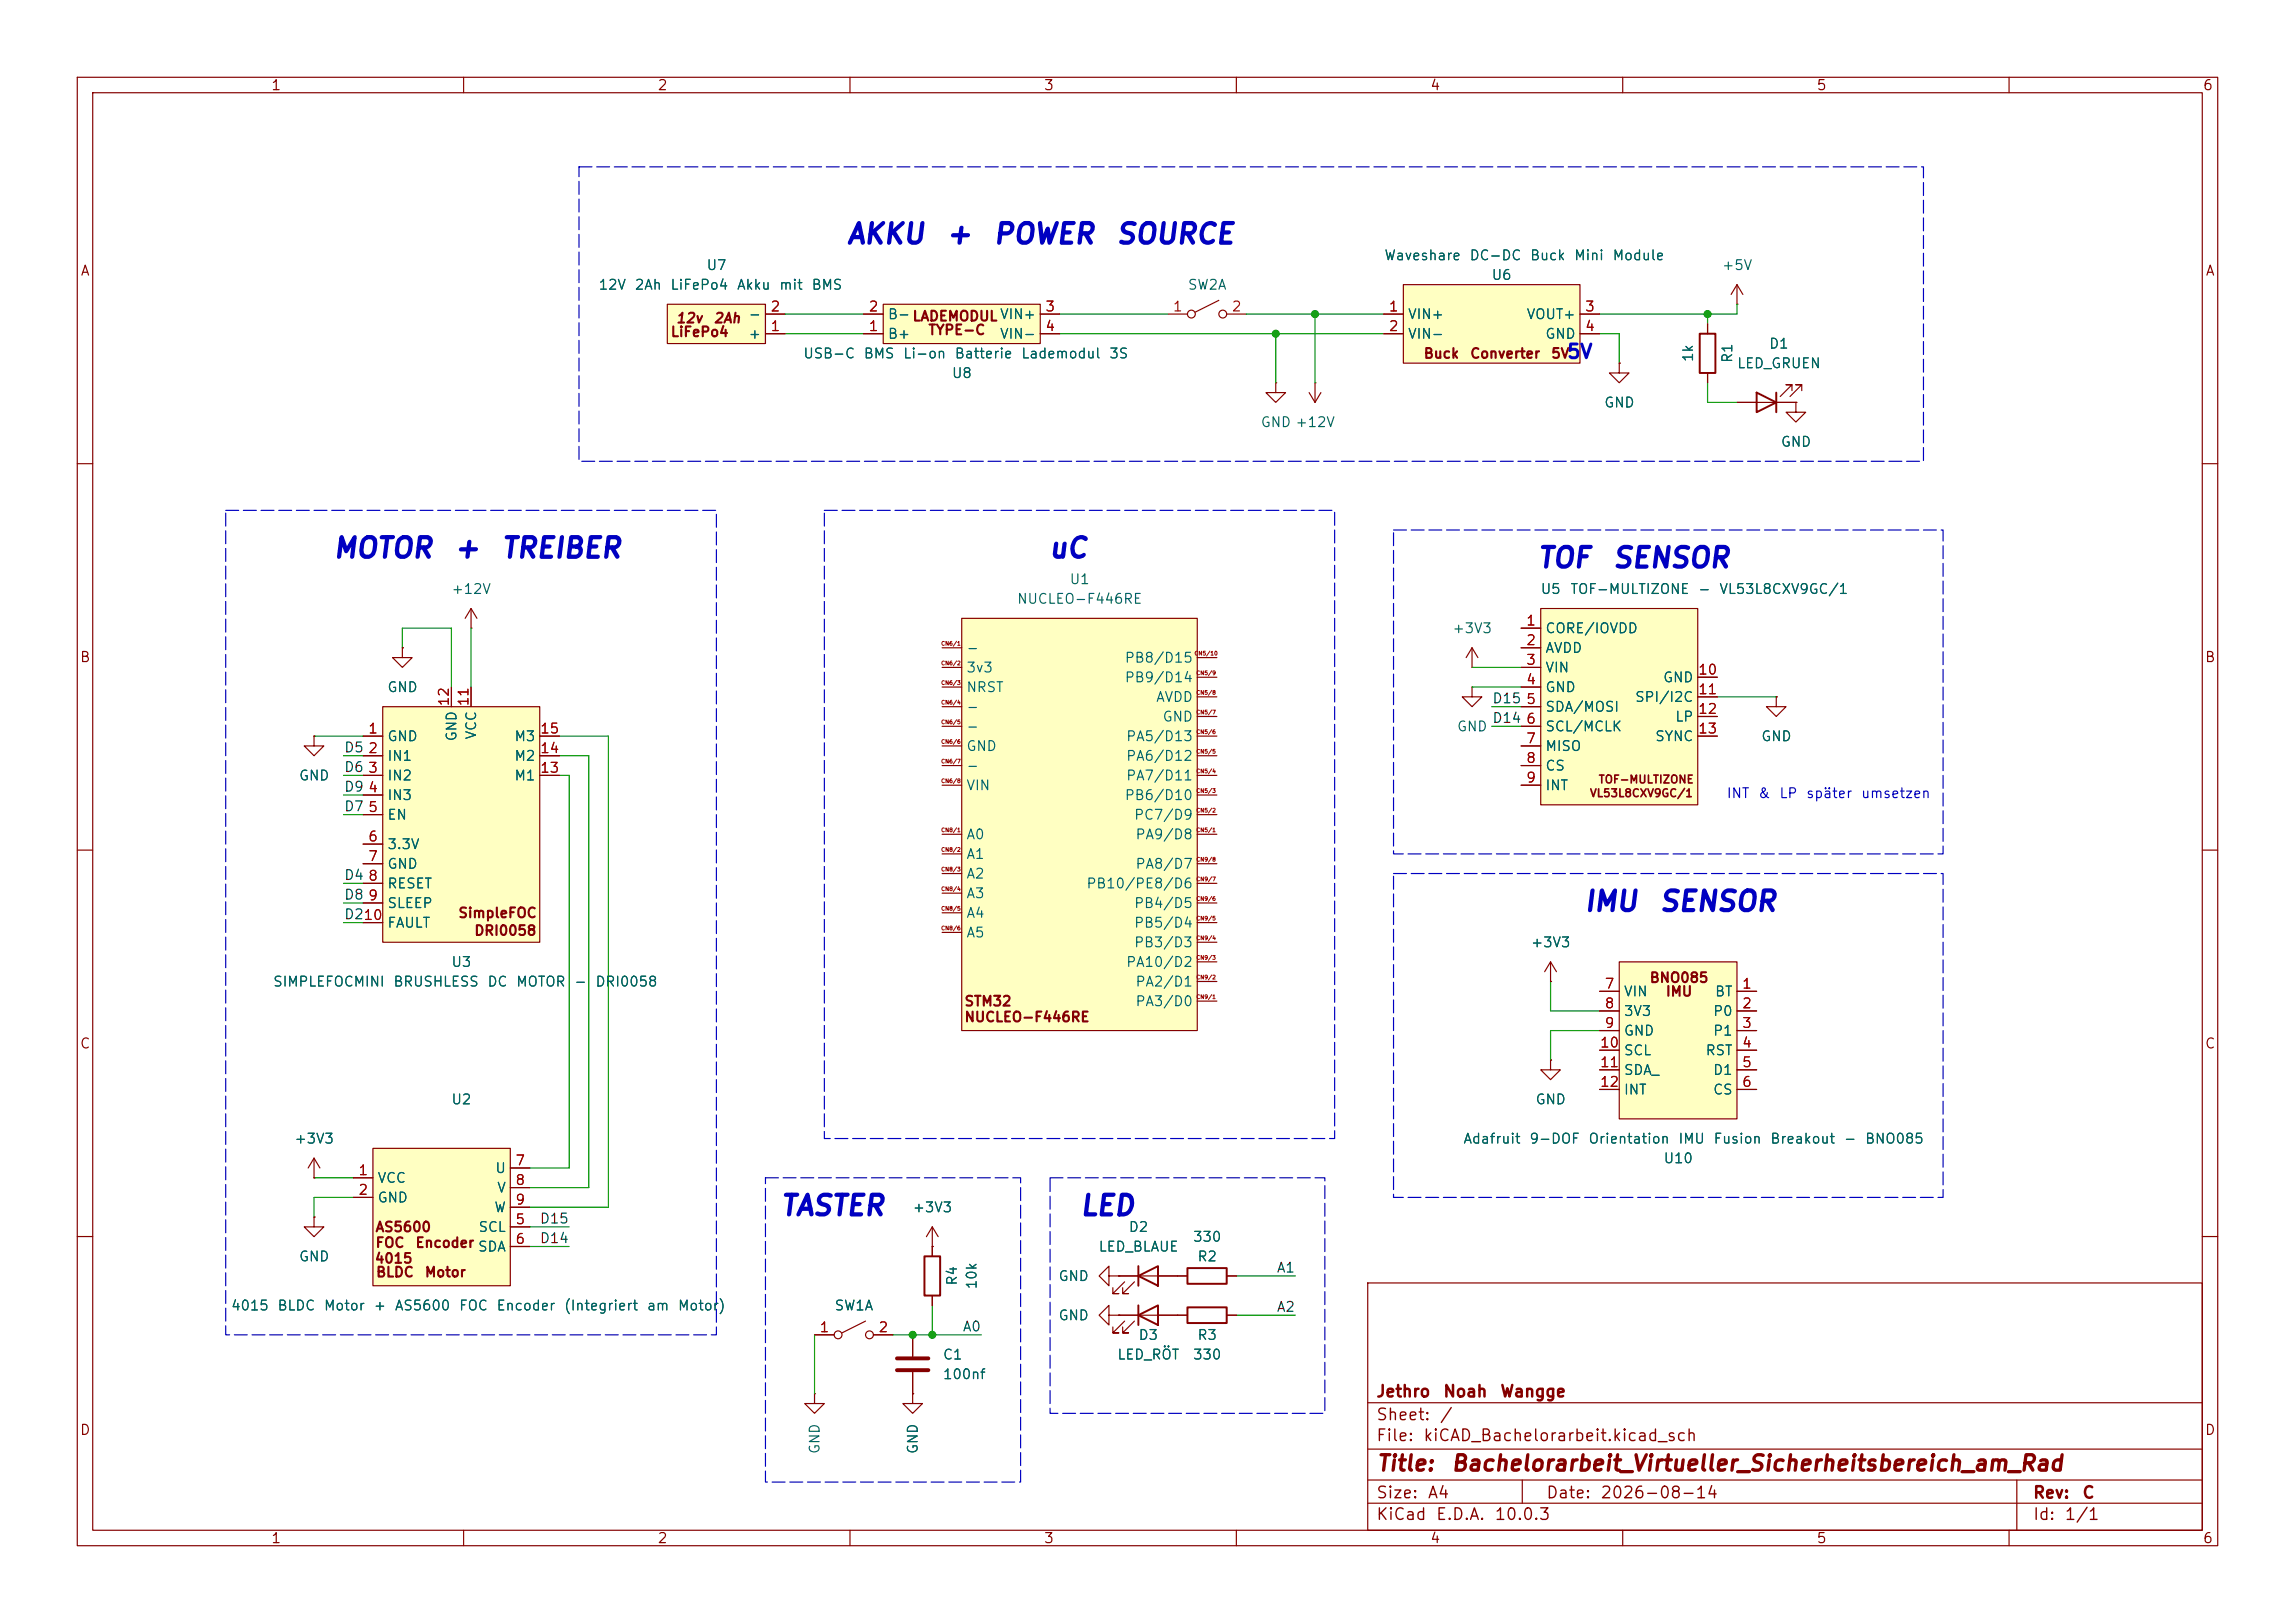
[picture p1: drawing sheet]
<svg xmlns="http://www.w3.org/2000/svg" width="297mm" height="210mm" viewBox="0 0 297 210" stroke-linecap="round" stroke-linejoin="round" font-family="sans-serif">
<defs><g id="words">
<g font-size="2.6" fill="#0000c2">
<text x="109.4" y="32.2">AKKU</text>
<text x="122.3" y="32.2">+</text>
<text x="128.4" y="32.2">POWER</text>
<text x="144.2" y="32.2">SOURCE</text>
<text x="42.9" y="72.8">MOTOR</text>
<text x="58.6" y="72.8">+</text>
<text x="64.7" y="72.8">TREIBER</text>
<text x="135.5" y="72.8">uC</text>
<text x="198.8" y="74.1">TOF</text>
<text x="208.5" y="74.1">SENSOR</text>
<text x="204.8" y="118.5">IMU</text>
<text x="214.5" y="118.5">SENSOR</text>
<text x="100.8" y="157.9">TASTER</text>
<text x="139.6" y="157.9">LED</text>
</g>
<g font-size="2" fill="#840000">
<text x="178" y="190.8">Title:</text>
<text x="187.7" y="190.8">Bachelorarbeit_Virtueller_Sicherheitsbereich_am_Rad</text>
</g>
<text font-size="1.8" fill="#0000c2" x="202.7" y="46.8">5V</text>
<g font-size="1.5" fill="#840000">
<text x="178" y="184.2">Sheet:</text>
<text x="178" y="181.2">Jethro</text>
<text x="186.2" y="184.2">/</text>
<text x="186.7" y="181.2">Noah</text>
<text x="194.1" y="181.2">Wangge</text>
<text x="178" y="186.9">File:</text>
<text x="184.1" y="186.9">kiCAD_Bachelorarbeit.kicad_sch</text>
<text x="178" y="197.1">KiCad</text>
<text x="178" y="194.3">Size:</text>
<text x="184.7" y="194.3">A4</text>
<text x="185.7" y="197.1">E.D.A.</text>
<text x="193.3" y="197.1">10.0.3</text>
<text x="200" y="194.3">Date:</text>
<text x="207" y="194.3">2026-08-14</text>
<text x="263" y="194.3">Rev:</text>
<text x="263" y="197.1">Id:</text>
<text x="267.1" y="197.1">1/1</text>
<text x="269.4" y="194.3">C</text>
</g>
<g font-size="1.3" fill="#840000">
<text x="35" y="12">1</text>
<text x="85" y="12">2</text>
<text x="135" y="12">3</text>
<text x="185" y="12">4</text>
<text x="235" y="12">5</text>
<text x="285" y="12">6</text>
<text x="10.3" y="36">A</text>
<text x="285.3" y="36">A</text>
<text x="86.7" y="43.9">LiFePo4</text>
<text x="87.4" y="42.1">12v</text>
<text x="92.2" y="42.1">2Ah</text>
<text x="120" y="43.6">TYPE-C</text>
<text x="184.1" y="46.7">Buck</text>
<text x="190.2" y="46.7">Converter</text>
<text x="200.6" y="46.7">5V</text>
<text x="10.3" y="86">B</text>
<text x="285.3" y="86">B</text>
<text x="59.2" y="119.1">SimpleFOC</text>
<text x="61.3" y="121.4">DRI0058</text>
<text x="124.7" y="130.5">STM32</text>
<text x="213.4" y="127.5">BNO085</text>
<text x="215.5" y="129.2">IMU</text>
<text x="10.3" y="136">C</text>
<text x="124.7" y="132.5">NUCLEO-F446RE</text>
<text x="285.3" y="136">C</text>
<text x="48.5" y="159.7">AS5600</text>
<text x="48.5" y="161.8">FOC</text>
<text x="53.7" y="161.8">Encoder</text>
<text x="48.4" y="163.8">4015</text>
<text x="48.6" y="165.6">BLDC</text>
<text x="54.9" y="165.6">Motor</text>
<text x="10.3" y="186">D</text>
<text x="285.3" y="186">D</text>
<text x="35" y="200">1</text>
<text x="85" y="200">2</text>
<text x="135" y="200">3</text>
<text x="185" y="200">4</text>
<text x="235" y="200">5</text>
<text x="285" y="200">6</text>
</g>
<g font-size="1.3" fill="#006464">
<text x="91.3" y="35.3">U7</text>
<text x="179.1" y="34">Waveshare</text>
<text x="190.1" y="34">DC-DC</text>
<text x="197.9" y="34">Buck</text>
<text x="203.6" y="34">Mini</text>
<text x="208.6" y="34">Module</text>
<text x="222.8" y="35.3">+5V</text>
<text x="77.4" y="37.8">12V</text>
<text x="82" y="37.8">2Ah</text>
<text x="86.7" y="37.8">LiFePo4</text>
<text x="95.3" y="37.8">Akku</text>
<text x="96.8" y="41.6">-</text>
<text x="100.7" y="37.8">mit</text>
<text x="104.9" y="37.8">BMS</text>
<text x="114.8" y="41.6">B-LADEMODULVIN+</text>
<text x="114.8" y="41.6">B-</text>
<text x="129.3" y="41.6">VIN+</text>
<text x="153.6" y="37.8">SW2A</text>
<text x="182.1" y="41.6">VIN+</text>
<text x="192.9" y="36.5">U6</text>
<text x="197.5" y="41.6">VOUT+</text>
<text x="96.8" y="44.2">+</text>
<text x="103.9" y="46.7">USB-C</text>
<text x="111.7" y="46.7">BMS</text>
<text x="114.8" y="44.2">B+</text>
<text x="116.8" y="46.7">Li-on</text>
<text x="123.5" y="46.7">Batterie</text>
<text x="129.3" y="44.2">VIN-</text>
<text x="132.1" y="46.7">Lademodul</text>
<text x="143.5" y="46.7">3S</text>
<text x="182.1" y="44.2">VIN-</text>
<text x="199.9" y="44.2">GND</text>
<text x="219.4" y="46.9" transform="rotate(-90 219.4 46.9)">1k</text>
<text x="224.5" y="47.1" transform="rotate(-90 224.5 47.1)">R1</text>
<text x="224.7" y="48">LED_GRUEN</text>
<text x="228.8" y="45.4">D1</text>
<text x="123.1" y="49.2">U8</text>
<text x="207.5" y="53">GND</text>
<text x="163.1" y="55.6">GND +12V</text>
<text x="230.4" y="58.1">GND</text>
<text x="58.3" y="77.2">+12V</text>
<text x="138.3" y="75.9">U1</text>
<text x="199.3" y="77.2">U5</text>
<text x="203.1" y="77.2">TOF-MULTIZONE</text>
<text x="219.7" y="77.2">-</text>
<text x="222.4" y="77.2">VL53L8CXV9GC/1</text>
<text x="131.5" y="78.4">NUCLEO-F446RE</text>
<text x="187.9" y="82.3">+3V3</text>
<text x="199.9" y="82.3">CORE/IOVDD</text>
<text x="50" y="89.9">GND</text>
<text x="125" y="84.8">-</text>
<text x="125" y="87.3">3v3</text>
<text x="125" y="89.9">NRST</text>
<text x="145.5" y="88.6">PB9/D14</text>
<text x="145.5" y="86.1">PB8/D15</text>
<text x="199.9" y="84.8">AVDD</text>
<text x="199.9" y="87.3">VIN</text>
<text x="199.9" y="89.9">GND</text>
<text x="215.1" y="88.6">GND</text>
<text x="61.9" y="95.8" transform="rotate(-90 61.9 95.8)">VCC</text>
<text x="125" y="92.4">-</text>
<text x="125" y="95">-</text>
<text x="149.5" y="91.1">AVDD</text>
<text x="150.4" y="93.7">GND</text>
<text x="188.5" y="95">GND</text>
<text x="199.9" y="92.4">SDA/MOSI</text>
<text x="199.9" y="95">SCL/MCLK</text>
<text x="211.5" y="91.1">SPI/I2C</text>
<text x="216.7" y="93.7">LP</text>
<text x="38.6" y="101.3">GND</text>
<text x="50" y="96.2">GND</text>
<text x="50" y="98.8">IN1</text>
<text x="50" y="101.3">IN2</text>
<text x="59.4" y="96" transform="rotate(-90 59.4 96)">GND</text>
<text x="66.5" y="101.3">M1</text>
<text x="66.5" y="98.8">M2</text>
<text x="66.5" y="96.2">M3</text>
<text x="125" y="97.5">GND</text>
<text x="125" y="100">-</text>
<text x="145.6" y="101.3">PA7/D11</text>
<text x="145.6" y="98.8">PA6/D12</text>
<text x="145.6" y="96.2">PA5/D13</text>
<text x="199.9" y="97.5">MISO</text>
<text x="199.9" y="100">CS</text>
<text x="214.1" y="96.2">SYNC</text>
<text x="227.8" y="96.2">GND</text>
<text x="50" y="103.8">IN3</text>
<text x="50" y="106.4">EN</text>
<text x="125" y="102.6">VIN</text>
<text x="145.5" y="103.8">PB6/D10</text>
<text x="146.7" y="106.4">PC7/D9</text>
<text x="199.9" y="102.6">INT</text>
<text x="50" y="110.2">3.3V</text>
<text x="50" y="112.7">GND</text>
<text x="125" y="108.9">A0</text>
<text x="125" y="111.5">A1</text>
<text x="146.9" y="108.9">PA9/D8</text>
<text x="146.9" y="112.7">PA8/D7</text>
<text x="50" y="115.3">RESET</text>
<text x="50" y="117.8">SLEEP</text>
<text x="125" y="114">A2</text>
<text x="125" y="116.5">A3</text>
<text x="125" y="119.1">A4</text>
<text x="140.5" y="115.3">PB10/PE8/D6</text>
<text x="146.7" y="117.8">PB4/D5</text>
<text x="50" y="120.4">FAULT</text>
<text x="58.3" y="125.4">U3</text>
<text x="125" y="121.6">A5</text>
<text x="145.6" y="125.4">PA10/D2</text>
<text x="146.7" y="122.9">PB3/D3</text>
<text x="146.7" y="120.4">PB5/D4</text>
<text x="198" y="122.9">+3V3</text>
<text x="35.2" y="128">SIMPLEFOCMINI</text>
<text x="50.8" y="128">BRUSHLESS</text>
<text x="63" y="128">DC</text>
<text x="66.7" y="128">MOTOR</text>
<text x="74.2" y="128">-</text>
<text x="77" y="128">DRI0058</text>
<text x="146.9" y="130.5">PA3/D0</text>
<text x="146.9" y="128">PA2/D1</text>
<text x="210.1" y="129.2">VIN</text>
<text x="210.1" y="131.8">3V3</text>
<text x="221.6" y="131.8">P0</text>
<text x="221.8" y="129.2">BT</text>
<text x="210.1" y="134.3">GND</text>
<text x="210.1" y="136.9">SCL</text>
<text x="220.6" y="136.9">RST</text>
<text x="221.6" y="134.3">P1</text>
<text x="58.3" y="143.2">U2</text>
<text x="198.6" y="143.2">GND</text>
<text x="210.1" y="139.4">SDA_</text>
<text x="210.1" y="141.9">INT</text>
<text x="221.6" y="139.4">D1</text>
<text x="221.6" y="141.9">CS</text>
<text x="38" y="148.3">+3V3</text>
<text x="189.3" y="148.3">Adafruit</text>
<text x="197.8" y="148.3">9-DOF</text>
<text x="205.5" y="148.3">Orientation</text>
<text x="217.1" y="148.3">IMU</text>
<text x="221.7" y="148.3">Fusion</text>
<text x="229" y="148.3">Breakout</text>
<text x="238.5" y="148.3">-</text>
<text x="241.3" y="148.3">BNO085</text>
<text x="48.8" y="153.4">VCC</text>
<text x="48.8" y="155.9">GND</text>
<text x="64" y="152.1">U</text>
<text x="64.2" y="154.6">V</text>
<text x="215.2" y="150.8">U10</text>
<text x="61.8" y="159.7">SCL</text>
<text x="63.9" y="157.2">W</text>
<text x="118" y="157.2">+3V3</text>
<text x="146" y="159.7">D2</text>
<text x="154.3" y="161">330</text>
<text x="38.6" y="163.5">GND</text>
<text x="61.8" y="162.3">SDA</text>
<text x="124.2" y="166.4" transform="rotate(-90 124.2 166.4)">R4</text>
<text x="126.7" y="166.9" transform="rotate(-90 126.7 166.9)">10k</text>
<text x="136.9" y="166.1">GND</text>
<text x="142.1" y="162.3">LED_BLAUE</text>
<text x="154.9" y="163.5">R2</text>
<text x="29.8" y="169.9">4015</text>
<text x="35.8" y="169.9">BLDC</text>
<text x="41.8" y="169.9">Motor</text>
<text x="48.3" y="169.9">+</text>
<text x="51" y="169.9">AS5600</text>
<text x="59.3" y="169.9">FOC</text>
<text x="64.2" y="169.9">Encoder</text>
<text x="72.9" y="169.9">(Integriert</text>
<text x="83.6" y="169.9">am</text>
<text x="87.6" y="169.9">Motor)</text>
<text x="107.9" y="169.9">SW1A</text>
<text x="136.9" y="171.2">GND</text>
<text x="147.2" y="173.7">D3</text>
<text x="154.9" y="173.7">R3</text>
<text x="121.9" y="176.2">C1</text>
<text x="121.9" y="178.8">100nf</text>
<text x="144.5" y="176.2">LED_RÖT</text>
<text x="154.3" y="176.2">330</text>
<text x="106.4" y="188.2" transform="rotate(-90 106.4 188.2)">GND</text>
<text x="119.1" y="188.2" transform="rotate(-90 119.1 188.2)">GND</text>
</g>
<g font-size="1.3" fill="#a90000">
<text x="99.6" y="40.6">2</text>
<text x="112.3" y="40.6">2</text>
<text x="135.2" y="40.6">3</text>
<text x="151.7" y="40.6">1</text>
<text x="159.3" y="40.6">2</text>
<text x="179.6" y="40.6">1</text>
<text x="205" y="40.6">3</text>
<text x="99.6" y="43.2">1</text>
<text x="112.3" y="43.2">1</text>
<text x="135.2" y="43.2">4</text>
<text x="179.6" y="43.2">2</text>
<text x="205" y="43.2">4</text>
<text x="197.4" y="81.3">1</text>
<text x="197.4" y="83.8">2</text>
<text x="197.4" y="86.3">3</text>
<text x="197.4" y="88.9">4</text>
<text x="219.7" y="87.6">10</text>
<text x="47.6" y="95.2">1</text>
<text x="58.4" y="91.5" transform="rotate(-90 58.4 91.5)">12</text>
<text x="60.9" y="91.5" transform="rotate(-90 60.9 91.5)">11</text>
<text x="69.8" y="95.2">15</text>
<text x="197.4" y="91.4">5</text>
<text x="197.4" y="94">6</text>
<text x="219.7" y="90.1">11</text>
<text x="219.7" y="92.7">12</text>
<text x="219.7" y="95.2">13</text>
<text x="47.6" y="97.8">2</text>
<text x="47.6" y="100.3">3</text>
<text x="69.8" y="100.3">13</text>
<text x="69.8" y="97.8">14</text>
<text x="197.4" y="96.5">7</text>
<text x="197.4" y="99">8</text>
<text x="197.4" y="101.6">9</text>
<text x="47.6" y="102.8">4</text>
<text x="47.6" y="105.4">5</text>
<text x="47.6" y="109.2">6</text>
<text x="47.6" y="111.7">7</text>
<text x="46.9" y="119.4">10</text>
<text x="47.6" y="114.3">8</text>
<text x="47.6" y="116.8">9</text>
<text x="207.6" y="128.2">7</text>
<text x="207.6" y="130.8">8</text>
<text x="225.4" y="128.2">1</text>
<text x="225.4" y="130.8">2</text>
<text x="207" y="135.9">10</text>
<text x="207.6" y="133.3">9</text>
<text x="225.4" y="133.3">3</text>
<text x="225.4" y="135.9">4</text>
<text x="207" y="138.4">11</text>
<text x="207" y="140.9">12</text>
<text x="225.4" y="138.4">5</text>
<text x="225.4" y="140.9">6</text>
<text x="46.3" y="152.4">1</text>
<text x="46.3" y="154.9">2</text>
<text x="66.6" y="151.1">7</text>
<text x="66.6" y="153.6">8</text>
<text x="66.6" y="158.7">5</text>
<text x="66.6" y="161.3">6</text>
<text x="66.6" y="156.2">9</text>
<text x="106" y="172.7">1</text>
<text x="113.6" y="172.7">2</text>
</g>
<g font-size="1.3" fill="#0f0f0f">
<text x="193" y="93.9">D14</text>
<text x="193" y="91.3">D15</text>
<text x="44.4" y="97.7">D5</text>
<text x="44.4" y="100.2">D6</text>
<text x="44.4" y="105.3">D7</text>
<text x="44.4" y="102.7">D9</text>
<text x="44.4" y="116.7">D8</text>
<text x="44.4" y="114.2">D4</text>
<text x="44.4" y="119.3">D210</text>
<text x="69.8" y="161.2">D14</text>
<text x="69.8" y="158.6">D15</text>
<text x="165.1" y="165">A1</text>
<text x="124.5" y="172.6">A0</text>
<text x="165.1" y="170.1">A2</text>
</g>
<g font-size="1.3" fill="#0000c2">
<text x="223.4" y="103.6">INT</text>
<text x="227.4" y="103.6">&amp;</text>
<text x="230.2" y="103.6">LP</text>
<text x="233.6" y="103.6">später</text>
<text x="240.7" y="103.6">umsetzen</text>
</g>
<g font-size="1" fill="#840000">
<text x="206.8" y="101.6">TOF-MULTIZONE</text>
<text x="205.7" y="103.4">VL53L8CXV9GC/1</text>
</g>
<g font-size=".5" fill="#a90000">
<text x="121.7" y="83.7">CN6/1</text>
<text x="121.7" y="86.2">CN6/2</text>
<text x="121.7" y="88.7">CN6/3</text>
<text x="154.5" y="84.9">CN5/10</text>
<text x="154.8" y="87.5">CN5/9</text>
<text x="121.7" y="91.3">CN6/4</text>
<text x="121.7" y="93.8">CN6/5</text>
<text x="154.8" y="95.1">CN5/6</text>
<text x="154.8" y="92.5">CN5/7</text>
<text x="154.8" y="90">CN5/8</text>
<text x="121.7" y="96.4">CN6/6</text>
<text x="121.7" y="98.9">CN6/7</text>
<text x="121.7" y="101.4">CN6/8</text>
<text x="154.8" y="100.2">CN5/4</text>
<text x="154.8" y="97.6">CN5/5</text>
<text x="121.7" y="107.8">CN8/1</text>
<text x="154.8" y="107.8">CN5/1</text>
<text x="154.8" y="105.2">CN5/2</text>
<text x="154.8" y="102.7">CN5/3</text>
<text x="121.7" y="110.3">CN8/2</text>
<text x="121.7" y="112.9">CN8/3</text>
<text x="154.8" y="111.6">CN9/8</text>
<text x="121.7" y="115.4">CN8/4</text>
<text x="121.7" y="117.9">CN8/5</text>
<text x="154.8" y="119.2">CN9/5</text>
<text x="154.8" y="116.7">CN9/6</text>
<text x="154.8" y="114.1">CN9/7</text>
<text x="121.7" y="120.5">CN8/6</text>
<text x="154.8" y="124.3">CN9/3</text>
<text x="154.8" y="121.8">CN9/4</text>
<text x="154.8" y="129.4">CN9/1</text>
<text x="154.8" y="126.8">CN9/2</text>
</g>
</g></defs>
<g fill="none" stroke="#840000" stroke-width=".15">
<path d="M10 10h277v190h-277zM12 12h273v186h-273zM60 10v2M110 10v2M160 10v2M210 10v2M260 10v2M165.1 49.5v1.3h1.3l-1.3 1.3-1.3-1.3h1.3M165.1 49.5h.1M209.5 47v1.3h1.3l-1.3 1.2-1.2-1.2h1.2M209.5 47h.1M10 60h2"/>
<path d="M285 60h2M229.9 90.2v1.2h1.2l-1.2 1.3-1.3-1.3h1.3M229.9 90.2h.1M10 110h2M285 110h2M120.6 158.8v3.8M120.6 158.8l-.7 1.2M120.6 158.8l.8 1.2M10 160h2M120.6 161.3h.1M120.6 167.6v1.3M177 166h108v32h-108z"/>
<path d="M285 160h2M60 198v2M110 198v2M160 198v2M177 194.5h108M177 191.5h108M177 187.5h108M177 181.5h108M197 191.5v3M210 198v2M260 198v2M261 191.5v6.5"/>
</g>
<path d="M119.6 162.6h2.1v5h-2.1z" fill="none" stroke="#840000" stroke-width=".25"/>
<path d="M49.5 91.4h20.3v30.5h-20.3z" fill="#ffffc2"/>
<g fill="none" stroke="#840000" stroke-width=".15">
<path d="M47 95.3h2.5M47 97.8h2.5M49.5 91.4h20.3v30.5h-20.3zM58.4 88.9v2.5M61 88.9v2.5M69.8 95.3h2.6M69.8 97.8h2.6M47 100.3h2.5M47 102.9h2.5M47 105.4h2.5M47 109.2h2.5M47 111.8h2.5"/>
<path d="M47 114.3h2.5M47 116.8h2.5M47 119.4h2.5M69.8 100.3h2.6"/>
</g>
<path d="M48.3 148.6h17.7v17.8h-17.7z" fill="#ffffc2"/>
<g fill="none" stroke="#840000" stroke-width=".15">
<path d="M169.4 50.8l.8 1.3M170.2 49.5h.1M170.2 49.5v2.6M170.9 50.8l-.7 1.3M40.6 152.4h.1M40.6 157.5v1.3h1.3l-1.3 1.2-1.2-1.2h1.2M40.6 157.5h.1M40.6 149.9l-.7 1.2M40.6 149.9l.8 1.2M40.6 149.9v2.5M45.7 152.4h2.6M45.7 154.9h2.6"/>
<path d="M48.3 148.6h17.7v17.8h-17.7zM66 158.8h2.6M66 151.1h2.6M66 153.7h2.6M66 156.2h2.6M66 161.3h2.6"/>
</g>
<path d="M124.5 80h30.4v53.4h-30.4z" fill="#ffffc2"/>
<g fill="none" stroke="#840000" stroke-width=".15">
<path d="M121.9 83.8h2.6M121.9 86.4h2.6M121.9 88.9h2.6M121.9 91.4h2.6M121.9 94h2.6M121.9 96.5h2.6M121.9 99.1h2.6M124.5 80h30.4v53.4h-30.4zM154.9 97.8h2.6M154.9 95.3h2.6M154.9 92.7h2.6M154.9 90.2h2.6"/>
<path d="M154.9 87.6h2.6M154.9 85.1h2.6M121.9 108h2.6M121.9 101.6h2.6M121.9 110.5h2.6M121.9 113h2.6M121.9 115.6h2.6M121.9 118.1h2.6M154.9 108h2.6M154.9 105.4h2.6M154.9 102.9h2.6M154.9 100.3h2.6"/>
<path d="M154.9 119.4h2.6M154.9 116.8h2.6M154.9 114.3h2.6M154.9 111.8h2.6M121.9 120.7h2.6M154.9 129.5h2.6M154.9 127h2.6M154.9 124.5h2.6M154.9 121.9h2.6"/>
</g>
<path d="M209.5 124.5h15.3v20.3h-15.3z" fill="#ffffc2"/>
<g fill="none" stroke="#840000" stroke-width=".15">
<path d="M224.8 39.4h.1M224.8 36.8l-.8 1.3M224.8 36.8l.8 1.3M224.8 36.8v2.6M200.7 127h.1M200.7 137.2v1.2h1.2l-1.2 1.3-1.3-1.3h1.3M200.7 137.2h.1M200.7 124.5l-.8 1.2M200.7 124.5l.7 1.2M200.7 124.5v2.5M207 128.3h2.5M207 130.8h2.5"/>
<path d="M207 133.4h2.5M207 135.9h2.5M207 138.4h2.5M209.5 124.5h15.3v20.3h-15.3zM224.8 128.3h2.5M224.8 130.8h2.5M224.8 133.4h2.5M224.8 135.9h2.5M224.8 138.4h2.5M207 141h2.5M224.8 141h2.5"/>
</g>
<path d="M199.4 78.7h20.3v25.4h-20.3z" fill="#ffffc2"/>
<g fill="none" stroke="#840000" stroke-width=".15">
<path d="M221 41.9v1.3M221 48.3v1.2M224.8 52.1h7.6M231.9 50.5v-.7h-.8h.8l-1.5 1.5M232.4 52.1v1.2h1.3l-1.3 1.3-1.3-1.3h1.3M232.4 52.1h.1M233.2 50.5v-.7h-.8h.8l-1.6 1.5M61 78.7l-.8 1.3M61 78.7l.7 1.3M61 78.7v2.6M199.4 78.7h20.3v25.4h-20.3zM52.1 83.8v1.3h1.2l-1.2 1.3-1.3-1.3h1.3"/>
<path d="M52.1 83.8h.1M61 81.3h.1M190.5 86.4h.1M190.5 88.9v1.3h1.3l-1.3 1.2-1.3-1.2h1.3M190.5 88.9h.1M190.5 83.8l-.8 1.3M190.5 83.8l.8 1.3M190.5 83.8v2.6M196.8 81.3h2.6M196.8 83.8h2.6M196.8 86.4h2.6M196.8 88.9h2.6"/>
<path d="M196.8 91.4h2.6M196.8 94h2.6M196.8 96.5h2.6M196.8 99.1h2.6M219.7 87.6h2.5M219.7 90.2h2.5M219.7 92.7h2.5M219.7 95.3h2.5M196.8 101.6h2.6M105.4 172.7h2.5M112 170.9l-3 1.6M113 172.7h2.6"/>
<path d="M118.1 172.7v2.8M118.1 177.5v2.8M143.5 165.1v-1.3l-1.3 1.3 1.3 1.3v-1.3h1.3M143.5 170.2v-1.3l-1.3 1.3 1.3 1.3v-1.3h1.3M144.8 165.1h.1M144.8 170.2h.1M144.8 170.2h8.9M144.8 165.1h8.9M145.5 170.9l-1.5 1.6h.8h-.8v-.8M145.5 165.9l-1.5 1.5h.8h-.8v-.8M146.8 170.9l-1.5 1.6h.7h-.7v-.8M146.8 165.9l-1.5 1.5h.7h-.7v-.8"/>
<path d="M158.7 170.2h1.3M158.7 165.1h1.3M105.4 180.3v1.3h1.3l-1.3 1.3-1.3-1.3h1.3M105.4 180.3h.1M118.1 180.3v1.3h1.3l-1.3 1.3-1.3-1.3h1.3M118.1 180.3h.1"/>
<circle cx="108.5" cy="172.7" r=".51"/>
<circle cx="112.5" cy="172.7" r=".51"/>
</g>
<path d="M116.1 175.8h4M116.1 177.3h4" fill="none" stroke="#840000" stroke-width=".51"/>
<path d="M220 43.2h2v5.1h-2zM227.3 50.8l2.6 1.3-2.6 1.2zM229.9 50.8v2.5M147.3 170.2l2.6-1.3v2.6zM147.3 165.1l2.6-1.3v2.6zM147.3 163.8v2.6M147.3 168.9v2.6M153.7 169.2h5v2h-5zM153.7 164.1h5v2h-5z" fill="none" stroke="#840000" stroke-width=".25"/>
<path d="M181.6 36.8h22.9v10.2h-22.9z" fill="#ffffc2"/>
<g fill="none" stroke="#840000" stroke-width=".15">
<path d="M157.7 38.9l-3 1.5M181.6 36.8h22.9v10.2h-22.9zM151.1 40.6h2.6M158.7 40.6h2.6M179.1 40.6h2.5M179.1 43.2h2.5M204.5 40.6h2.5M204.5 43.2h2.5"/>
<circle cx="154.2" cy="40.6" r=".51"/>
<circle cx="158.2" cy="40.6" r=".51"/>
</g>
<path d="M86.4 39.4h12.7v5.1h-12.7z" fill="#ffffc2"/>
<path d="M86.4 39.4h12.7v5.1h-12.7zM99.1 43.2h2.5M99.1 40.6h2.5M40.6 95.3v1.2h1.3l-1.3 1.3-1.2-1.3h1.2M40.6 95.3h.1" fill="none" stroke="#840000" stroke-width=".15"/>
<path d="M114.3 39.4h20.3v5.1h-20.3z" fill="#ffffc2"/>
<g fill="none" stroke="#840000" stroke-width=".15">
<path d="M114.3 39.4h20.3v5.1h-20.3zM99.1 43.2h2.5M99.1 40.6h2.5M111.8 43.2h2.5M111.8 40.6h2.5M134.6 43.2h2.6M134.6 40.6h2.6M179.1 43.2h2.5M179.1 40.6h2.5M204.5 43.2h2.5M204.5 40.6h2.5M209.5 47h.1"/>
<path d="M221 41.9v1.3M221 48.3v1.2M224.8 52.1h2.5M229.9 52.1h2.5M232.4 52.1h.1M40.6 95.3h.1M47 95.3h2.5M47 97.8h2.5M52.1 83.8h.1M58.4 88.9v2.5M61 88.9v2.5M69.8 95.3h2.6"/>
<path d="M69.8 97.8h2.6M196.8 81.3h2.6M196.8 83.8h2.6M196.8 86.4h2.6M196.8 88.9h2.6M196.8 91.4h2.6M196.8 94h2.6M196.8 96.5h2.6M196.8 99.1h2.6M219.7 95.3h2.5M219.7 87.6h2.5M219.7 90.2h2.5"/>
<path d="M219.7 92.7h2.5M229.9 90.2h.1M47 100.3h2.5M47 102.9h2.5M47 105.4h2.5M47 109.2h2.5M47 111.8h2.5M47 114.3h2.5M47 116.8h2.5M47 119.4h2.5M69.8 100.3h2.6M196.8 101.6h2.6"/>
<path d="M200.7 127h.1M200.7 137.2h.1M207 128.3h2.5M207 130.8h2.5M207 133.4h2.5M207 135.9h2.5M207 138.4h2.5M224.8 128.3h2.5M224.8 130.8h2.5M224.8 133.4h2.5M224.8 135.9h2.5M224.8 138.4h2.5"/>
<path d="M40.6 152.4h.1M40.6 157.5h.1M45.7 152.4h2.6M45.7 154.9h2.6M66 158.8h2.6M66 151.1h2.6M66 153.7h2.6M66 156.2h2.6M207 141h2.5M224.8 141h2.5M66 161.3h2.6M105.4 172.7h2.5"/>
<path d="M113 172.7h2.6M118.1 172.7v2.8M118.1 177.5v2.8M120.6 161.3h.1M120.6 161.3v1.3M120.6 167.6v1.3M144.8 165.1h.1M144.8 170.2h.1M144.8 165.1h2.5M144.8 170.2h2.5M149.9 165.1h3.8M149.9 170.2h3.8"/>
<path d="M158.7 165.1h1.3M158.7 170.2h1.3M118.1 180.3h.1"/>
</g>
<g fill="none" stroke="#009600" stroke-width=".15">
<path d="M224.8 39.4v1.2h-17.8M101.6 43.2h10.2M101.6 40.6h10.2M137.2 43.2h41.9M137.2 40.6h13.9M161.3 40.6h17.8M165.1 43.2v6.3M170.2 40.6v8.9M207 43.2h2.5v3.8M221 40.6v1.3M221 49.5v2.6h3.8M40.6 95.3h6.4"/>
<path d="M44.4 97.8h2.6M52.1 83.8v-2.5h6.3v7.6M61 81.3v7.6M72.4 95.3h6.3v60.9h-10.1M72.4 97.8h3.8v55.9h-7.6M190.5 88.9h6.3M190.5 86.4h6.3M193 94h3.8M193 91.4h3.8M222.2 90.2h7.7M44.4 114.3h2.6M44.4 116.8h2.6"/>
<path d="M44.4 119.4h2.6M44.4 102.9h2.6M44.4 105.4h2.6M44.4 100.3h2.6M72.4 100.3h1.3v50.8h-5.1M200.7 127v3.8h6.3M207 133.4h-6.3v3.8M40.6 152.4h5.1M45.7 154.9h-5.1v2.6M68.6 158.8h5.1M68.6 161.3h5.1M105.4 172.7v7.6"/>
<path d="M115.6 172.7h11.4M120.6 168.9v3.8M160 170.2h7.6M160 165.1h7.6"/>
</g>
<path d="M74.9 21.6h174v38.1h-174zM29.2 66h63.5v106.7h-63.5zM106.7 66h66v81.3h-66zM180.3 68.6h71.2v41.9h-71.2zM180.3 113h71.2v41.9h-71.2zM99.1 152.4h33v39.4h-33zM135.9 152.4h35.5v30.5h-35.5z" fill="none" stroke="#0000c2" stroke-width=".15" stroke-dasharray="1.7 .6"/>
<g fill="#009600" stroke="#009600" stroke-width=".13">
<circle cx="120.6" cy="172.7" r=".46"/>
<circle cx="118.1" cy="172.7" r=".46"/>
<circle cx="165.1" cy="43.2" r=".46"/>
<circle cx="170.2" cy="40.6" r=".46"/>
<circle cx="221" cy="40.6" r=".46"/>
</g>
<use href="#words"/>
</svg>
